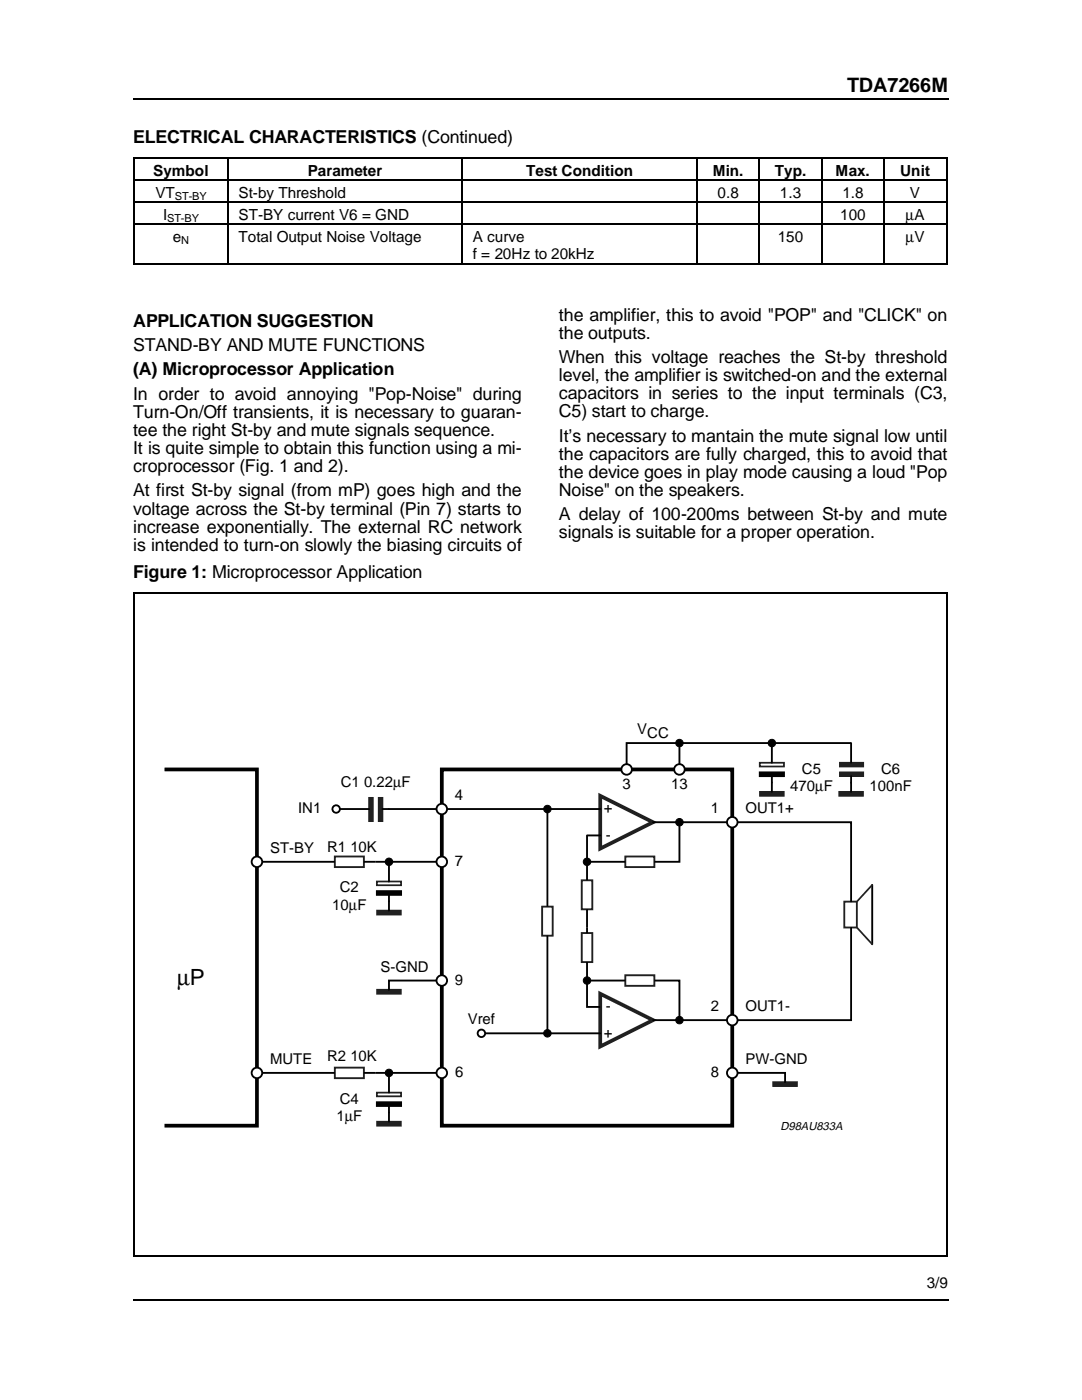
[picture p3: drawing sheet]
<svg xmlns="http://www.w3.org/2000/svg" width="216mm" height="279mm" viewBox="0 0 216 279" stroke-linecap="round" stroke-linejoin="round" font-family="sans-serif">
<defs><g id="words">
<text font-size="4.5" x="35.3" y="196.5">µP</text>
<text font-size="4" x="169" y="18.4">TDA7266M</text>
<g font-size="3.6">
<text x="26.6" y="28.6">ELECTRICAL CHARACTERISTICS (Continued)</text>
<text x="26.6" y="65.2">APPLICATION SUGGESTION</text>
<text x="111.5" y="64">the amplifier, this to avoid &quot;POP&quot; and &quot;CLICK&quot; on</text>
<text x="26.6" y="70.1">STAND-BY AND MUTE FUNCTIONS</text>
<text x="111.5" y="67.6">the outputs.</text>
<text x="26.6" y="74.9">(A) Microprocessor Application</text>
<text x="111.5" y="72.5">When this voltage reaches the St-by threshold</text>
<text x="111.5" y="76.1">level, the amplifier is switched-on and the external</text>
<text x="26.6" y="79.8">In order to avoid annoying &quot;Pop-Noise&quot; during</text>
<text x="26.6" y="83.4">Turn-On/Off transients, it is necessary to guaran-</text>
<text x="111.5" y="79.7">capacitors in series to the input terminals (C3,</text>
<text x="111.5" y="83.3">C5) start to charge.</text>
<text x="26.6" y="87">tee the right St-by and mute signals sequence.</text>
<text x="111.5" y="88.1">It’s necessary to mantain the mute signal low until</text>
<text x="26.6" y="90.7">It is quite simple to obtain this function using a mi-</text>
<text x="26.6" y="94.2">croprocessor (Fig. 1 and 2).</text>
<text x="111.5" y="91.8">the capacitors are fully charged, this to avoid that</text>
<text x="111.5" y="95.3">the device goes in play mode causing a loud &quot;Pop</text>
<text x="26.6" y="99.1">At first St-by signal (from mP) goes high and the</text>
<text x="111.5" y="99">Noise&quot; on the speakers.</text>
<text x="26.6" y="102.7">voltage across the St-by terminal (Pin 7) starts to</text>
<text x="26.6" y="106.3">increase exponentially. The external RC network</text>
<text x="111.5" y="103.8">A delay of 100-200ms between St-by and mute</text>
<text x="111.5" y="107.4">signals is suitable for a proper operation.</text>
<text x="26.6" y="109.9">is intended to turn-on slowly the biasing circuits of</text>
<text x="26.6" y="115.3">Figure 1: Microprocessor Application</text>
</g>
<g font-size="3">
<text x="30.6" y="35.2">Symbol</text>
<text x="61.4" y="35.2">Parameter</text>
<text x="105" y="35.2">Test Condition</text>
<text x="142.3" y="35.2">Min.</text>
<text x="154.6" y="35.2">Typ.</text>
<text x="166.7" y="35.2">Max.</text>
<text x="179.6" y="35.2">Unit</text>
<text x="31" y="39.6">VT</text>
<text x="47.6" y="39.6">St-by Threshold</text>
<text x="143.2" y="39.6">0.8</text>
<text x="155.6" y="39.6">1.3</text>
<text x="168.1" y="39.6">1.8</text>
<text x="181.5" y="39.6">V</text>
<text x="32.5" y="44">I</text>
<text x="47.6" y="44">ST-BY current V6 = GND</text>
<text x="167.7" y="44">100</text>
<text x="180.7" y="44">µA</text>
<text x="34.5" y="48.3">e</text>
<text x="47.6" y="48.3">Total Output Noise Voltage</text>
<text x="94.3" y="51.7">f = 20Hz to 20kHz</text>
<text x="94.4" y="48.3">A curve</text>
<text x="155.2" y="48.3">150</text>
<text x="180.7" y="48.3">µV</text>
<text x="127.2" y="146.5">V</text>
<text x="129.2" y="147.2">CC</text>
<text x="160" y="154.4">C5</text>
<text x="175.8" y="154.4">C6</text>
<text x="68" y="157">C1 0.22µF</text>
<text x="90.8" y="159.7">4</text>
<text x="124.2" y="157.5">3</text>
<text x="133.9" y="157.5">13</text>
<text x="157.7" y="157.9">470µF</text>
<text x="173.5" y="157.9">100nF</text>
<text x="59.5" y="162.3">IN1</text>
<text x="120.5" y="162.3">+</text>
<text x="120.9" y="167.6">-</text>
<text x="141.8" y="162.3">1</text>
<text x="148.7" y="162.3">OUT1+</text>
<text x="53.9" y="170.2">ST-BY</text>
<text x="65.3" y="169.9">R1 10K</text>
<text x="90.8" y="172.8">7</text>
<text x="67.8" y="178.1">C2</text>
<text x="66.3" y="181.6">10µF</text>
<text x="75.9" y="193.9">S-GND</text>
<text x="90.8" y="196.5">9</text>
<text x="120.9" y="201.8">-</text>
<text x="141.8" y="201.8">2</text>
<text x="148.7" y="201.8">OUT1-</text>
<text x="93.3" y="204.4">Vref</text>
<text x="120.5" y="207.1">+</text>
<text x="53.9" y="212.3">MUTE</text>
<text x="65.3" y="211.8">R2 10K</text>
<text x="90.8" y="215">6</text>
<text x="141.8" y="215">8</text>
<text x="148.8" y="212.3">PW-GND</text>
<text x="67.8" y="220.2">C4</text>
<text x="67.1" y="223.8">1µF</text>
<text x="184.9" y="257.1">3/9</text>
</g>
<text font-size="2.3" x="155.7" y="225.5">D98AU833A</text>
<g font-size="2.2">
<text x="34.9" y="40">ST-BY</text>
<text x="33.4" y="44.4">ST-BY</text>
<text x="36.2" y="48.7">N</text>
</g>
</g></defs>
<path d="M26.6 118.3h162.5M26.8 118.1v132.6M189 118.1v132.6M26.6 250.6h162.5" fill="none" stroke="#000" stroke-width=".34"/>
<path d="M88.2 153.6h57.9v71.1h-57.9z" fill="none" stroke="#000" stroke-width=".74" stroke-linecap="butt"/>
<g fill="#231f20" stroke="#231f20" stroke-width=".35">
<path d="M73.6 159.2h.8v4.7h-.8z"/>
<path d="M75.6 159.2h.7v4.7h-.7z"/>
</g>
<path d="M67.1 161.5h6.5M76.3 161.5h43.5M117.1 166.7h2.7M130.3 164.1h39.5v15.8M174 176.6v11.8" fill="none" stroke="#000" stroke-width=".37"/>
<path d="M174 176.6l-3 3.3M171 185.1l3 3.3" fill="none" stroke="#231f20" stroke-width=".35"/>
<path d="M168.5 179.9h2.5v5.2h-2.5z" fill="none" stroke="#231f20" stroke-width=".37"/>
<circle cx="135.6" cy="148.3" r=".74" fill="#000" stroke="#000" stroke-width=".2"/>
<path d="M119.8 158.8l10.5 5.3-10.5 5.3z" fill="none" stroke="#231f20" stroke-width=".75"/>
<g fill="#fff" stroke="#000" stroke-width=".37">
<circle cx="88.2" cy="161.5" r="1.05"/>
<circle cx="146.1" cy="164.1" r="1.05"/>
</g>
<circle cx="135.6" cy="164.1" r=".74" fill="#000" stroke="#000" stroke-width=".2"/>
<path d="M119.8 198.3l10.5 5.3-10.5 5.3z" fill="none" stroke="#231f20" stroke-width=".75"/>
<path d="M169.8 185.2v18.4h-39.5M96.1 206.2h23.7" fill="none" stroke="#000" stroke-width=".37"/>
<circle cx="146.1" cy="203.6" r="1.05" fill="#fff" stroke="#000" stroke-width=".37"/>
<circle cx="135.6" cy="203.6" r=".74" fill="#000" stroke="#000" stroke-width=".2"/>
<circle cx="67.1" cy="161.5" r=".74" fill="#fff" stroke="#000" stroke-width=".37"/>
<path d="M75 172h13.2" fill="none" stroke="#000" stroke-width=".37"/>
<circle cx="88.2" cy="172" r="1.05" fill="#fff" stroke="#000" stroke-width=".37"/>
<path d="M135.6 148.3v5.3" fill="none" stroke="#000" stroke-width=".37"/>
<circle cx="135.6" cy="153.6" r="1.05" fill="#fff" stroke="#000" stroke-width=".37"/>
<path d="M169.8 148.3h-44.8v5.3" fill="none" stroke="#000" stroke-width=".37"/>
<circle cx="125" cy="153.6" r="1.05" fill="#fff" stroke="#000" stroke-width=".37"/>
<path d="M116.1 175.7h2.1v5.8h-2.1zM124.8 170.9h5.8v2.1h-5.8zM108.2 180.9h2.1v5.8h-2.1zM124.8 194.6h5.8v2.1h-5.8z" fill="none" stroke="#231f20" stroke-width=".38"/>
<path d="M109.2 161.5v19.4M117.1 172h7.7M117.1 166.7v9M135.6 164.1v7.9h-5M109.2 186.7v19.5M117.1 181.5v3.7M124.8 195.7h-7.7v5.3h2.7M130.6 195.7h5v7.9" fill="none" stroke="#000" stroke-width=".37"/>
<g fill="#000" stroke="#000" stroke-width=".2">
<circle cx="109.2" cy="161.5" r=".74"/>
<circle cx="117.1" cy="172" r=".74"/>
<circle cx="117.1" cy="195.7" r=".74"/>
<circle cx="109.2" cy="206.2" r=".74"/>
</g>
<circle cx="96.1" cy="206.2" r=".74" fill="#fff" stroke="#000" stroke-width=".37"/>
<path d="M66.8 170.9h5.8v2.1h-5.8z" fill="none" stroke="#231f20" stroke-width=".38"/>
<path d="M51.3 172h15.5M72.6 172h2.4M77.6 172v3.9M77.6 178.6v3.1M75 214.1h13.2" fill="none" stroke="#000" stroke-width=".37"/>
<path d="M75.2 175.9h4.8v.8h-4.8z" fill="none" stroke="#231f20" stroke-width=".35"/>
<path d="M75.2 177.8h4.8v.8h-4.8z" fill="#000" stroke="#000" stroke-width=".37"/>
<path d="M75.2 181.7h4.8v.8h-4.8z" fill="#231f20" stroke="#231f20" stroke-width=".35"/>
<circle cx="77.6" cy="172" r=".74" fill="#000" stroke="#000" stroke-width=".2"/>
<circle cx="88.2" cy="214.1" r="1.05" fill="#fff" stroke="#000" stroke-width=".37"/>
<path d="M66.8 213.1h5.8v2.1h-5.8z" fill="none" stroke="#231f20" stroke-width=".38"/>
<path d="M154 148.3v3.9M154 154.9v3.2M169.8 148.3v3.9M169.8 154.9v3.2M88.2 195.7h-10.6v1.8M51.3 214.1h15.5M72.6 214.1h2.4M77.6 214.1v4M146.1 214.1h10.6v1.9M77.6 220.7v3.2" fill="none" stroke="#000" stroke-width=".37"/>
<path d="M151.6 152.2h4.8v.8h-4.8zM75.2 218.1h4.8v.7h-4.8z" fill="none" stroke="#231f20" stroke-width=".35"/>
<path d="M151.6 154.1h4.8v.8h-4.8zM75.2 220h4.8v.7h-4.8z" fill="#000" stroke="#000" stroke-width=".37"/>
<g fill="#231f20" stroke="#231f20" stroke-width=".35">
<path d="M75.2 223.9h4.8v.8h-4.8z"/>
<path d="M151.6 158h4.8v.8h-4.8z"/>
<path d="M167.6 154.1h4.6v.8h-4.6z"/>
<path d="M167.6 152.2h4.6v.8h-4.6z"/>
<path d="M167.5 158h4.7v.8h-4.7z"/>
<path d="M75.2 197.5h4.8v.8h-4.8z"/>
<path d="M154.3 216h4.7v.8h-4.7z"/>
</g>
<g fill="#000" stroke="#000" stroke-width=".2">
<circle cx="154" cy="148.3" r=".74"/>
<circle cx="77.6" cy="214.1" r=".74"/>
</g>
<g fill="#fff" stroke="#000" stroke-width=".37">
<circle cx="146.1" cy="214.1" r="1.05"/>
<circle cx="88.2" cy="195.7" r="1.05"/>
</g>
<path d="M116.1 186.2h2.1v5.8h-2.1z" fill="none" stroke="#231f20" stroke-width=".38"/>
<path d="M117.1 185.2v1M117.1 192v3.7" fill="none" stroke="#000" stroke-width=".37"/>
<path d="M32.8 153.6h18.5v71.1h-18.5" fill="none" stroke="#000" stroke-width=".74" stroke-linecap="butt"/>
<g fill="#fff" stroke="#000" stroke-width=".37">
<circle cx="51.3" cy="172" r="1.05"/>
<circle cx="51.3" cy="214.1" r="1.05"/>
</g>
<g fill="none" stroke="#000" stroke-width=".25">
<path d="M26.6 31.5h162.5M26.7 31.4v21.4M26.8 36h162.1M45.5 31.6v21M92.3 31.6v21M139.1 31.6v21M151.5 31.6v21M164 31.6v21M176.4 31.6v21M189 31.4v21.4M26.6 52.7h162.5M26.8 40.4h162.1"/>
<path d="M26.8 44.7h162.1M26.6 259.4h162.7"/>
</g>
<path d="M26.6 253h8.1v5.7h-8.1z" fill-rule="evenodd" fill="#fff"/>
<path d="M26.6 19.7h162.6" fill="none" stroke="#000" stroke-width=".25"/>
<use href="#words"/>
</svg>
